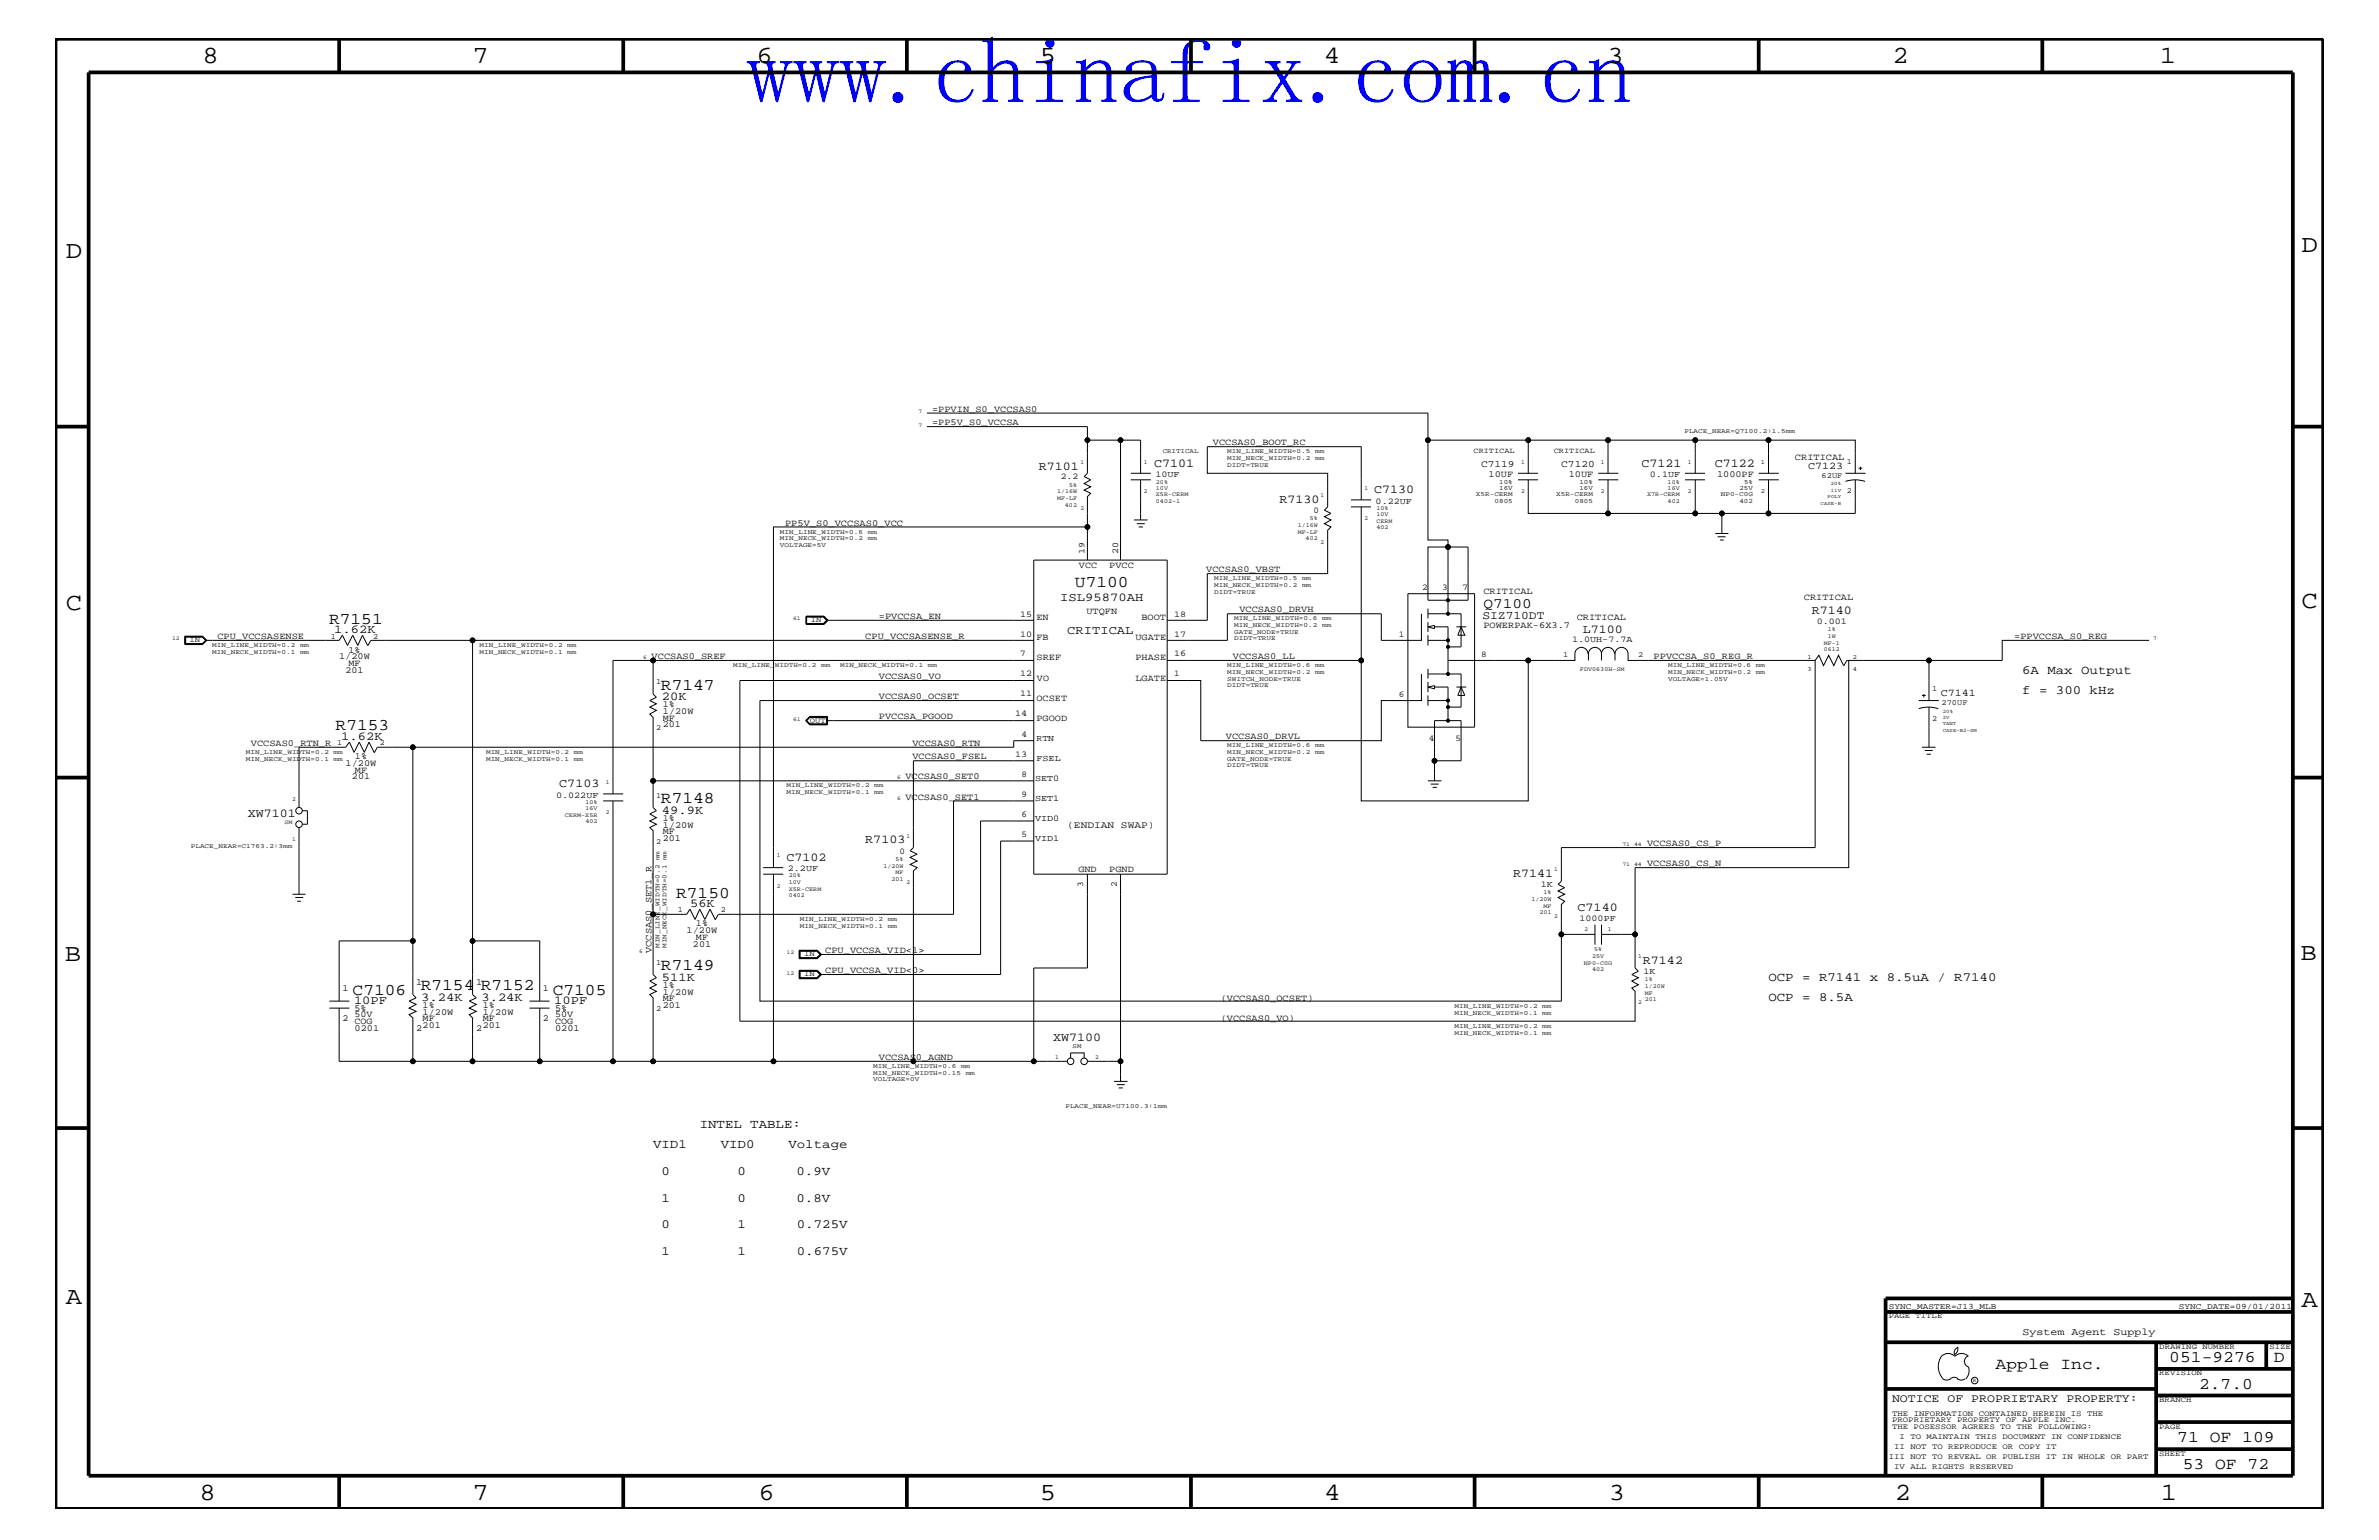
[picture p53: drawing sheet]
<svg xmlns="http://www.w3.org/2000/svg" width="432mm" height="279mm" viewBox="0 0 432 279" stroke-linecap="round" stroke-linejoin="round" font-family="sans-serif">
<defs><g id="words">
<text font-size="16.9" fill="#00f" x="135.5" y="18.7">www.chinafix.com.cn</text>
<g font-size="4.5">
<text x="36.7" y="11.5">8</text>
<text x="85.8" y="11.5">7</text>
<text x="137.3" y="11.5">6</text>
<text x="188.7" y="11.5">5</text>
<text x="240.3" y="11.5">4</text>
<text x="291.8" y="11.5">3</text>
<text x="343.5" y="11.5">2</text>
<text x="392" y="11.5">1</text>
<text x="11.9" y="46.8">D</text>
<text x="417.7" y="45.7">D</text>
<text x="11.9" y="110.6">C</text>
<text x="417.7" y="110.3">C</text>
<text x="11.8" y="174.3">B</text>
<text x="417.6" y="174.2">B</text>
<text x="11.9" y="236.7">A</text>
<text x="417.7" y="237.1">A</text>
<text x="36.2" y="272.1">8</text>
<text x="85.8" y="272.1">7</text>
<text x="137.7" y="272.1">6</text>
<text x="188.7" y="272.1">5</text>
<text x="240.4" y="272.1">4</text>
<text x="292" y="272.1">3</text>
<text x="343.9" y="272.1">2</text>
<text x="392.2" y="272.1">1</text>
</g>
<g font-size="3">
<text x="195.1" y="106.5">U7100</text>
<text x="59.7" y="113.1">R7151</text>
<text x="120" y="125.2">R7147</text>
<text x="60.9" y="132.5">R7153</text>
<text x="120" y="145.7">R7148</text>
<text x="122.7" y="162.8">R7150</text>
<text x="76.4" y="179.7">R7154</text>
<text x="87.3" y="179.7">R7152</text>
<text x="120" y="176.1">R7149</text>
<text x="64" y="180.5">C7106</text>
<text x="100.3" y="180.5">C7105</text>
<text x="362.2" y="248.4">Apple Inc.</text>
<text x="393.7" y="247.1">051-9276</text>
<text x="399.2" y="252">2.7.0</text>
<text x="412.7" y="247.1">D</text>
<text x="395.2" y="261.6">71 OF 109</text>
<text x="396.2" y="266.6">53 OF 72</text>
</g>
<text font-size="2.6" x="269.2" y="110.3">Q7100</text>
<g font-size="2.3">
<text x="367" y="122.3">6A Max Output</text>
<text x="367" y="125.9">f = 300 kHz</text>
<text x="321" y="178">OCP = R7141 x 8.5uA / R7140</text>
<text x="321" y="181.6">OCP = 8.5A</text>
<text x="118.5" y="208.3">VID1</text>
<text x="127" y="204.7">INTEL TABLE:</text>
<text x="130.8" y="208.3">VID0</text>
<text x="143.1" y="208.3">Voltage</text>
<text x="120.1" y="213.2">0</text>
<text x="133.9" y="213.2">0</text>
<text x="144.6" y="213.2">0.9V</text>
<text x="120.1" y="218">1</text>
<text x="133.9" y="218">0</text>
<text x="144.6" y="218">0.8V</text>
<text x="120.1" y="222.9">0</text>
<text x="120.1" y="227.7">1</text>
<text x="133.9" y="222.9">1</text>
<text x="133.9" y="227.7">1</text>
<text x="144.6" y="222.9">0.725V</text>
<text x="144.6" y="227.7">0.675V</text>
</g>
<g font-size="2.2">
<text x="188.6" y="85.2">R7101</text>
<text x="209.5" y="84.7">C7101</text>
<text x="249.4" y="89.5">C7130</text>
<text x="297.9" y="84.7">C7121</text>
<text x="311.2" y="84.7">C7122</text>
<text x="232.2" y="91.2">R7130</text>
<text x="192.4" y="109.1">ISL95870AH</text>
<text x="328.8" y="111.4">R7140</text>
<text x="60.7" y="114.8">1.62K</text>
<text x="193.7" y="115">CRITICAL</text>
<text x="287.3" y="114.8">L7100</text>
<text x="120.1" y="127">20K</text>
<text x="61.9" y="134.2">1.62K</text>
<text x="101.5" y="142.9">C7103</text>
<text x="45" y="148.2">XW7101</text>
<text x="120.1" y="147.6">49.9K</text>
<text x="157.1" y="153">R7103</text>
<text x="142.7" y="156.2">C7102</text>
<text x="274.7" y="159.1">R7141</text>
<text x="125.3" y="164.5">56K</text>
<text x="286.3" y="165.3">C7140</text>
<text x="120.1" y="177.9">511K</text>
<text x="298.2" y="174.9">R7142</text>
<text x="64.3" y="182.2">10PF</text>
<text x="76.5" y="181.6">3.24K</text>
<text x="87.4" y="181.6">3.24K</text>
<text x="100.6" y="182.2">10PF</text>
<text x="191.1" y="188.8">XW7100</text>
</g>
<g font-size="2.1">
<text x="269.1" y="112.3">SIZ710DT</text>
<text x="343.4" y="254.4">NOTICE OF PROPRIETARY PROPERTY:</text>
</g>
<g font-size="1.9">
<text x="328.2" y="85">C7123</text>
<text x="352.3" y="126.3">C7141</text>
<text x="367.1" y="242.3">System Agent Supply</text>
</g>
<g font-size="1.8">
<text x="268.8" y="84.7">C7119</text>
<text x="283.4" y="84.7">C7120</text>
<text x="193.7" y="150.1">(ENDIAN SWAP)</text>
</g>
<g font-size="1.7">
<text x="169.2" y="77.2">=PP5V_S0_VCCSA</text>
<text x="169.2" y="74.7">=PPVIN_S0_VCCSAS0</text>
<text x="220.1" y="80.8">VCCSAS0_BOOT_RC</text>
<text x="325.8" y="83.5">CRITICAL</text>
<text x="270.2" y="86.5">10UF</text>
<text x="284.7" y="86.5">10UF</text>
<text x="311.7" y="86.5">1000PF</text>
<text x="142.5" y="95.4">PP5V_S0_VCCSAS0_VCC</text>
<text x="195.8" y="103.1">VCC</text>
<text x="201.3" y="103.1">PVCC</text>
<text x="218.9" y="103.8">VCCSAS0_VBST</text>
<text x="269.2" y="107.7">CRITICAL</text>
<text x="159.5" y="112.3">=PVCCSA_EN</text>
<text x="188.1" y="112.6">EN</text>
<text x="197.2" y="111.4">UTQFN</text>
<text x="207.2" y="112.6">BOOT</text>
<text x="225" y="111.1">VCCSAS0_DRVH</text>
<text x="269.2" y="113.9">POWERPAK-6X3.7</text>
<text x="286.2" y="112.6">CRITICAL</text>
<text x="327.4" y="108.9">CRITICAL</text>
<text x="39.5" y="115.9">CPU_VCCSASENSE</text>
<text x="61.6" y="119.6">1/20W</text>
<text x="63.2" y="118.4">1%</text>
<text x="118.3" y="119.6">VCCSAS0_SREF</text>
<text x="157.1" y="115.9">CPU_VCCSASENSE_R</text>
<text x="188.1" y="116.2">FB</text>
<text x="188.1" y="119.8">SREF</text>
<text x="206.1" y="119.8">PHASE</text>
<text x="206.1" y="116.2">UGATE</text>
<text x="223.8" y="119.6">VCCSAS0_LL</text>
<text x="300.1" y="119.6">PPVCCSA_S0_REG_R</text>
<text x="365.6" y="115.9">=PPVCCSA_S0_REG</text>
<text x="62.7" y="122">201</text>
<text x="63.2" y="120.8">MF</text>
<text x="159.5" y="123.2">VCCSAS0_VO</text>
<text x="188.2" y="123.5">VO</text>
<text x="206.1" y="123.5">LGATE</text>
<text x="120.3" y="131.9">201</text>
<text x="120.3" y="130.8">MF</text>
<text x="120.3" y="128.3">1%</text>
<text x="120.3" y="129.6">1/20W</text>
<text x="159.5" y="130.5">PVCCSA_PGOOD</text>
<text x="159.5" y="126.9">VCCSAS0_OCSET</text>
<text x="188.1" y="127.1">OCSET</text>
<text x="188.1" y="130.8">PGOOD</text>
<text x="45.6" y="135.3">VCCSAS0_RTN_R</text>
<text x="64.4" y="137.8">1%</text>
<text x="165.6" y="137.8">VCCSAS0_FSEL</text>
<text x="165.6" y="135.3">VCCSAS0_RTN</text>
<text x="222.5" y="134.1">VCCSAS0_DRVL</text>
<text x="62.7" y="139">1/20W</text>
<text x="63.9" y="141.4">201</text>
<text x="64.4" y="140.2">MF</text>
<text x="164.3" y="141.4">VCCSAS0_SET0</text>
<text x="120.3" y="149">1%</text>
<text x="164.3" y="145.1">VCCSAS0_SET1</text>
<text x="120.3" y="152.6">201</text>
<text x="120.3" y="150.1">1/20W</text>
<text x="120.3" y="151.3">MF</text>
<text x="299" y="153.5">VCCSAS0_CS_P</text>
<text x="195.7" y="158.2">GND</text>
<text x="201.3" y="158.2">PGND</text>
<text x="299" y="157.2">VCCSAS0_CS_N</text>
<text x="118.3" y="172.9" transform="rotate(-90 118.3 172.9)">VCCSAS0_SET1_R</text>
<text x="124.6" y="169.3">1/20W</text>
<text x="125.8" y="171.7">201</text>
<text x="126.3" y="168.1">1%</text>
<text x="126.3" y="170.5">MF</text>
<text x="149.8" y="172.9">CPU_VCCSA_VID&lt;1&gt;</text>
<text x="62.1" y="179.9">1</text>
<text x="75.5" y="178.7">1</text>
<text x="86.4" y="178.7">1</text>
<text x="98.6" y="179.9">1</text>
<text x="120.3" y="179.3">1%</text>
<text x="149.8" y="176.6">CPU_VCCSA_VID&lt;0&gt;</text>
<text x="62.1" y="185.3">2</text>
<text x="64.3" y="183.5">5%</text>
<text x="64.3" y="185.8">COG</text>
<text x="64.3" y="184.6">50V</text>
<text x="76.7" y="182.9">1%</text>
<text x="76.7" y="184.1">1/20W</text>
<text x="76.7" y="185.3">MF</text>
<text x="87.6" y="184.1">1/20W</text>
<text x="87.6" y="185.3">MF</text>
<text x="87.6" y="182.9">1%</text>
<text x="98.6" y="185.3">2</text>
<text x="100.8" y="184.6">50V</text>
<text x="100.8" y="185.8">COG</text>
<text x="100.8" y="183.5">5%</text>
<text x="120.3" y="182.9">201</text>
<text x="120.3" y="180.5">1/20W</text>
<text x="120.3" y="181.6">MF</text>
<text x="221.6" y="181.6">(VCCSAS0_OCSET)</text>
<text x="221.6" y="185.3">(VCCSAS0_VO)</text>
<text x="64.3" y="187">0201</text>
<text x="75.5" y="187.1">2</text>
<text x="76.7" y="186.5">201</text>
<text x="86.4" y="187.1">2</text>
<text x="87.6" y="186.5">201</text>
<text x="100.8" y="187">0201</text>
<text x="159.5" y="192.3">VCCSAS0_AGND</text>
</g>
<g font-size="1.6">
<text x="192.5" y="87">2.2</text>
<text x="209.7" y="86.5">10UF</text>
<text x="299.5" y="86.5">0.1UF</text>
<text x="238.4" y="93.1">0</text>
<text x="249.7" y="91.4">0.22UF</text>
<text x="196.8" y="100.4" transform="rotate(-90 196.8 100.4)">19</text>
<text x="202.9" y="100.4" transform="rotate(-90 202.9 100.4)">20</text>
<text x="258.1" y="107.1">2</text>
<text x="261.8" y="107.1">3</text>
<text x="265.4" y="107.1">7</text>
<text x="185.2" y="111.9">15</text>
<text x="213.1" y="111.9">18</text>
<text x="329.7" y="113.1">0.001</text>
<text x="185.2" y="115.5">10</text>
<text x="185.2" y="119.1">7</text>
<text x="213.1" y="115.5">17</text>
<text x="213.1" y="119.1">16</text>
<text x="253.9" y="115.6">1</text>
<text x="268.8" y="119.2">8</text>
<text x="285.3" y="116.5">1.0UH-7.7A</text>
<text x="185.2" y="122.7">12</text>
<text x="213.1" y="122.7">1</text>
<text x="184.2" y="130">14</text>
<text x="185.2" y="126.4">11</text>
<text x="253.9" y="126.5">6</text>
<text x="184.2" y="137.3">13</text>
<text x="185.4" y="133.6">4</text>
<text x="188.1" y="134.4">RTN</text>
<text x="259.3" y="134.4">4</text>
<text x="264.2" y="134.4">5</text>
<text x="185.4" y="140.9">8</text>
<text x="187.9" y="141.7">SET0</text>
<text x="188.1" y="138">FSEL</text>
<text x="100.9" y="144.7">0.022UF</text>
<text x="185.4" y="144.6">9</text>
<text x="185.4" y="148.2">6</text>
<text x="187.9" y="145.3">SET1</text>
<text x="187.9" y="149">VID0</text>
<text x="163.2" y="154.9">0</text>
<text x="185.4" y="151.8">5</text>
<text x="187.9" y="152.6">VID1</text>
<text x="143" y="158">2.2UF</text>
<text x="196.6" y="160.9" transform="rotate(-90 196.6 160.9)">3</text>
<text x="202.7" y="160.9" transform="rotate(-90 202.7 160.9)">2</text>
<text x="279.7" y="160.9">1K</text>
<text x="286.7" y="167.1">1000PF</text>
<text x="298.3" y="176.7">1K</text>
</g>
<g font-size="1.5">
<text x="342.8" y="237.4">SYNC_MASTER=J13_MLB</text>
<text x="395.5" y="237.4">SYNC_DATE=09/01/2011</text>
</g>
<g font-size="1.4">
<text x="267.5" y="82.2">CRITICAL</text>
<text x="282" y="82.2">CRITICAL</text>
<text x="330.6" y="86.7">62UF</text>
<text x="335.2" y="84.1">1</text>
<text x="335.2" y="89.5">2</text>
<text x="147.2" y="112.9">IN</text>
<text x="34.4" y="116.5">IN</text>
<text x="60" y="115.9">1</text>
<text x="67.7" y="115.9">2</text>
<text x="283.7" y="119.2">1</text>
<text x="297.3" y="119.2">2</text>
<text x="119.1" y="124.1">1</text>
<text x="350.7" y="125.3">1</text>
<text x="147" y="131.1">OUT</text>
<text x="350.7" y="130.8">2</text>
<text x="352.4" y="128">270UF</text>
<text x="61.2" y="135.2">1</text>
<text x="68.9" y="135.2">2</text>
<text x="119.1" y="132.5">2</text>
<text x="119.1" y="144.7">1</text>
<text x="119.1" y="153.2">2</text>
<text x="123" y="165.6">1</text>
<text x="130.8" y="165.6">2</text>
<text x="146" y="173.5">IN</text>
<text x="119.1" y="175">1</text>
<text x="146" y="177.2">IN</text>
<text x="119.1" y="183.5">2</text>
<text x="342.8" y="239.2">PAGE TITLE</text>
<text x="391.9" y="244.7">DRAWING NUMBER</text>
<text x="411.9" y="244.7">SIZE</text>
<text x="391.9" y="249.5">REVISION</text>
<text x="343.4" y="256.8">THE INFORMATION CONTAINED HEREIN IS THE</text>
<text x="391.9" y="254.4">BRANCH</text>
<text x="343.4" y="258">PROPRIETARY PROPERTY OF APPLE INC.</text>
<text x="343.4" y="259.3">THE POSESSOR AGREES TO THE FOLLOWING:</text>
<text x="343.8" y="262.9">II NOT TO REPRODUCE OR COPY IT</text>
<text x="344.8" y="261.1">I TO MAINTAIN THIS DOCUMENT IN CONFIDENCE</text>
<text x="391.9" y="259.3">PAGE</text>
<text x="342.8" y="264.7">III NOT TO REVEAL OR PUBLISH IT IN WHOLE OR PART</text>
<text x="343.8" y="266.6">IV ALL RIGHTS RESERVED</text>
<text x="391.9" y="264.1">SHEET</text>
</g>
<g font-size="1.2">
<text x="211" y="82.2">CRITICAL</text>
<text x="222.8" y="82.2">MIN_LINE_WIDTH=0.5</text>
<text x="222.8" y="83.5">MIN_NECK_WIDTH=0.2</text>
<text x="238.7" y="82.2">mm</text>
<text x="238.7" y="83.5">mm</text>
<text x="305.7" y="78.6">PLACE_NEAR=Q7100.2:1.5mm</text>
<text x="222.8" y="84.7">DIDT=TRUE</text>
<text x="272.1" y="87.7">10%</text>
<text x="272.1" y="88.8">16V</text>
<text x="286.7" y="87.7">10%</text>
<text x="286.7" y="88.8">16V</text>
<text x="315.7" y="88.8">25V</text>
<text x="316.6" y="87.7">5%</text>
<text x="319.6" y="84.1">1</text>
<text x="319.6" y="89.5">2</text>
<text x="267.9" y="90">X5R-CERM</text>
<text x="271.3" y="91.2">0805</text>
<text x="282.4" y="90">X5R-CERM</text>
<text x="285.8" y="91.2">0805</text>
<text x="312.3" y="90">NP0-C0G</text>
<text x="315.7" y="91.2">402</text>
<text x="141.6" y="99.3">VOLTAGE=5V</text>
<text x="141.6" y="98">MIN_NECK_WIDTH=0.2</text>
<text x="141.6" y="96.8">MIN_LINE_WIDTH=0.6</text>
<text x="157.5" y="98">mm</text>
<text x="157.5" y="96.8">mm</text>
<text x="220.4" y="107.7">DIDT=TRUE</text>
<text x="220.4" y="105.3">MIN_LINE_WIDTH=0.5</text>
<text x="220.4" y="106.5">MIN_NECK_WIDTH=0.2</text>
<text x="236.3" y="105.3">mm</text>
<text x="236.3" y="106.5">mm</text>
<text x="224" y="112.6">MIN_LINE_WIDTH=0.6</text>
<text x="224" y="113.7">MIN_NECK_WIDTH=0.2</text>
<text x="240" y="112.6">mm</text>
<text x="240" y="113.7">mm</text>
<text x="38.5" y="117.4">MIN_LINE_WIDTH=0.2</text>
<text x="38.5" y="118.6">MIN_NECK_WIDTH=0.1</text>
<text x="54.5" y="117.4">mm</text>
<text x="54.5" y="118.6">mm</text>
<text x="87" y="118.6">MIN_NECK_WIDTH=0.1</text>
<text x="87" y="117.4">MIN_LINE_WIDTH=0.2</text>
<text x="103" y="118.6">mm</text>
<text x="103" y="117.4">mm</text>
<text x="224" y="116.2">DIDT=TRUE</text>
<text x="224" y="115">GATE_NODE=TRUE</text>
<text x="328.1" y="119.5">1</text>
<text x="336.3" y="119.5">2</text>
<text x="133.1" y="121">MIN_LINE_WIDTH=0.2</text>
<text x="149" y="121">mm</text>
<text x="152.5" y="121">MIN_NECK_WIDTH=0.1</text>
<text x="168.4" y="121">mm</text>
<text x="222.8" y="121">MIN_LINE_WIDTH=0.6</text>
<text x="222.8" y="124.7">DIDT=TRUE</text>
<text x="222.8" y="123.5">SWITCH_NODE=TRUE</text>
<text x="222.8" y="122.3">MIN_NECK_WIDTH=0.2</text>
<text x="238.7" y="121">mm</text>
<text x="238.7" y="122.3">mm</text>
<text x="302.8" y="123.5">VOLTAGE=1.05V</text>
<text x="302.8" y="121">MIN_LINE_WIDTH=0.6</text>
<text x="302.8" y="122.3">MIN_NECK_WIDTH=0.2</text>
<text x="318.7" y="121">mm</text>
<text x="318.7" y="122.3">mm</text>
<text x="328.1" y="121.8">3</text>
<text x="336.3" y="121.8">4</text>
<text x="44.6" y="136.8">MIN_LINE_WIDTH=0.2</text>
<text x="60.6" y="136.8">mm</text>
<text x="88.2" y="136.8">MIN_LINE_WIDTH=0.2</text>
<text x="104.2" y="136.8">mm</text>
<text x="222.8" y="136.8">MIN_NECK_WIDTH=0.2</text>
<text x="222.8" y="135.6">MIN_LINE_WIDTH=0.6</text>
<text x="238.7" y="136.8">mm</text>
<text x="238.7" y="135.6">mm</text>
<text x="44.6" y="138">MIN_NECK_WIDTH=0.1</text>
<text x="60.6" y="138">mm</text>
<text x="88.2" y="138">MIN_NECK_WIDTH=0.1</text>
<text x="104.2" y="138">mm</text>
<text x="142.7" y="142.9">MIN_LINE_WIDTH=0.2</text>
<text x="158.7" y="142.9">mm</text>
<text x="222.8" y="139.2">DIDT=TRUE</text>
<text x="222.8" y="138">GATE_NODE=TRUE</text>
<text x="142.7" y="144">MIN_NECK_WIDTH=0.1</text>
<text x="158.7" y="144">mm</text>
<text x="34.6" y="153.8">PLACE_NEAR=C1763.2:3mm</text>
<text x="119.7" y="156.1" transform="rotate(-90 119.7 156.1)">mm</text>
<text x="121" y="156.1" transform="rotate(-90 121 156.1)">mm</text>
<text x="145.2" y="167.1">MIN_LINE_WIDTH=0.2</text>
<text x="161.1" y="167.1">mm</text>
<text x="119.7" y="172" transform="rotate(-90 119.7 172)">MIN_LINE_WIDTH=0.2</text>
<text x="121" y="172" transform="rotate(-90 121 172)">MIN_NECK_WIDTH=0.1</text>
<text x="145.2" y="168.3">MIN_NECK_WIDTH=0.1</text>
<text x="161.1" y="168.3">mm</text>
<text x="264" y="182.9">MIN_LINE_WIDTH=0.2</text>
<text x="264" y="184.1">MIN_NECK_WIDTH=0.1</text>
<text x="279.9" y="182.9">mm</text>
<text x="279.9" y="184.1">mm</text>
<text x="194.7" y="190.2">SM</text>
<text x="264" y="186.5">MIN_LINE_WIDTH=0.2</text>
<text x="264" y="187.7">MIN_NECK_WIDTH=0.1</text>
<text x="279.9" y="186.5">mm</text>
<text x="279.9" y="187.7">mm</text>
<text x="158.5" y="195">MIN_NECK_WIDTH=0.15</text>
<text x="158.5" y="193.7">MIN_LINE_WIDTH=0.6</text>
<text x="158.5" y="196.2">VOLTAGE=0V</text>
<text x="174.4" y="193.7">mm</text>
<text x="175.3" y="195">mm</text>
<text x="193.4" y="201">PLACE_NEAR=U7100.3:1mm</text>
</g>
<g font-size="1.1">
<text x="191.9" y="89.5">1/16W</text>
<text x="194.1" y="88.3">5%</text>
<text x="196.1" y="84.1">1</text>
<text x="207.6" y="84.1">1</text>
<text x="207.6" y="89.5">2</text>
<text x="209.8" y="88.8">10V</text>
<text x="209.8" y="87.7">20%</text>
<text x="247.6" y="88.9">1</text>
<text x="276.1" y="84.1">1</text>
<text x="276.1" y="89.5">2</text>
<text x="290.6" y="84.1">1</text>
<text x="290.6" y="89.5">2</text>
<text x="302.7" y="88.8">16V</text>
<text x="302.7" y="87.7">10%</text>
<text x="306.3" y="84.1">1</text>
<text x="306.3" y="89.5">2</text>
<text x="191.9" y="90.7">MF-LF</text>
<text x="193.3" y="92">402</text>
<text x="196.1" y="92.6">2</text>
<text x="209.8" y="90">X5R-CERM</text>
<text x="209.8" y="91.2">0402-1</text>
<text x="235.5" y="95.6">1/16W</text>
<text x="237.7" y="94.3">5%</text>
<text x="239.7" y="90.1">1</text>
<text x="247.6" y="94.3">2</text>
<text x="249.9" y="94.9">CERM</text>
<text x="249.9" y="93.7">10V</text>
<text x="249.9" y="92.6">10%</text>
<text x="299" y="90">X7R-CERM</text>
<text x="302.7" y="91.2">402</text>
<text x="235.5" y="96.8">MF-LF</text>
<text x="237" y="98">402</text>
<text x="239.7" y="98.7">2</text>
<text x="249.9" y="96">402</text>
<text x="331" y="118.1">0612</text>
<text x="331" y="117">MF-1</text>
<text x="331.8" y="115.7">1W</text>
<text x="331.8" y="114.5">1%</text>
<text x="286.8" y="121.8">FDV0630H-SM</text>
<text x="110" y="142.3">1</text>
<text x="51.6" y="149.5">SM</text>
<text x="53" y="145.3">2</text>
<text x="102.5" y="148.2">CERM-X5R</text>
<text x="106.3" y="149.4">402</text>
<text x="106.3" y="147">16V</text>
<text x="106.3" y="145.9">10%</text>
<text x="110" y="147.7">2</text>
<text x="53" y="152.6">1</text>
<text x="141" y="155.6">1</text>
<text x="164.5" y="152">1</text>
<text x="141" y="161.1">2</text>
<text x="143.2" y="161.6">X5R-CERM</text>
<text x="143.2" y="159.2">20%</text>
<text x="143.2" y="160.3">10V</text>
<text x="160.4" y="157.4">1/20W</text>
<text x="161.8" y="159.9">201</text>
<text x="162.6" y="156.2">5%</text>
<text x="162.6" y="158.6">MF</text>
<text x="164.5" y="160.5">2</text>
<text x="282.1" y="158">1</text>
<text x="143.2" y="162.8">0402</text>
<text x="278" y="163.5">1/20W</text>
<text x="279.4" y="165.9">201</text>
<text x="280.2" y="162.2">1%</text>
<text x="280.2" y="164.7">MF</text>
<text x="282.1" y="166.5">2</text>
<text x="287.6" y="168.9">2</text>
<text x="289" y="173.8">25V</text>
<text x="289.3" y="172.6">5%</text>
<text x="291.8" y="168.9">1</text>
<text x="297.3" y="173.8">1</text>
<text x="287.5" y="175">NP0-C0G</text>
<text x="289" y="176.2">402</text>
<text x="298.5" y="179.3">1/20W</text>
<text x="298.5" y="178">1%</text>
<text x="297.3" y="182.2">2</text>
<text x="298.5" y="181.6">201</text>
<text x="298.5" y="180.5">MF</text>
<text x="191.5" y="192.2">1</text>
<text x="198.8" y="192.2">2</text>
</g>
<g font-size="1">
<text x="166.7" y="77.4">7</text>
<text x="166.7" y="75">7</text>
<text x="143.9" y="112.6">61</text>
<text x="31.2" y="116.2">12</text>
<text x="116.8" y="119.6">6</text>
<text x="390.8" y="116.2">7</text>
<text x="143.9" y="130.8">61</text>
<text x="162.8" y="141.4">6</text>
<text x="162.8" y="145.1">6</text>
<text x="294.5" y="153.5">71 44</text>
<text x="294.5" y="157.2">71 44</text>
<text x="116" y="172.9">6</text>
<text x="142.7" y="173.2">12</text>
<text x="142.7" y="176.8">12</text>
<text x="358.1" y="250.7">R</text>
</g>
<g font-size=".9">
<text x="332.3" y="89.3">11V</text>
<text x="332.3" y="88.1">20%</text>
<text x="330.5" y="91.6">CASE-B</text>
<text x="331.7" y="90.4">POLY</text>
<text x="352.6" y="129.3">20%</text>
<text x="352.6" y="130.5">2V</text>
<text x="352.6" y="131.6">TANT</text>
<text x="352.6" y="132.8">CASE-B2-SM</text>
</g>
</g></defs>
<g fill="none" stroke="#000" stroke-width=".18">
<path d="M168.2 77.4h29.2v2.5M168.2 74.9h91v5M203.4 79.9h-6v6l-.6 .6 1.2 .6-1.2 .6 1.2 .6-1.2 .6 1.2 .6-.6 .6v11.5M259.2 79.9v18.1h3.6v1.2h3.7v9.7h-7.3v-9.7h3.6v12.2M259.2 79.9h18.2M291.9 79.9h15.8v6M307.7 79.9h13.3M197.4 95.6h-57v61.8M205.2 87.1h3.7M205.2 85.9h3.7M205.8 94.3h2.5M206.3 95h1.5"/>
<path d="M206.7 95.6h.7M207 85.9v-6h-3.6v21.7M207 87.1v7.2M245.2 92h3.7M245.2 90.7h3.7M247.1 90.7v-9.7h-28v4.9h21.9v6.1l-.6 .6 1.2 .6-1.2 .5 1.2 .6-1.2 .7 1.2 .6-.6 .6v7.9h-21.9v8.4h-7.3M247.1 92v53.3h30.3v-25.5M275.5 87.1h3.7M275.5 85.9h3.7M277.4 85.9v-6h14.5v6M277.4 87.1v6.1h14.5v-6.1M290.1 87.1h3.6"/>
<path d="M290.1 85.9h3.6M305.8 87.1h3.7M305.8 85.9h3.7M307.7 87.1v6.1h-15.8M307.7 93.2h4.8M311.3 96.8h2.4M311.8 97.4h1.4M312.2 98h.7M319.2 87.1h3.7M319.2 85.9h3.7M321 85.9v-6h15.7v6M321 87.1v6.1h15.7v-6.1"/>
<path d="M321 93.2h-8.5v3.6M335 87.3a5.7 5.7 0 0 1 3.5 0M335 85.9h3.6M337.3 84.9h.7M337.7 84.7v.6M33.5 115.4h3.2l.8 .8-.8 .7h-3.2zM33.6 115.5h3.1l.7 .7-.7 .7h-3.1zM33.7 115.6h3l.6 .6-.6 .6h-3zM37.3 116.2h24.3l.5-1 1 1.9 .9-1.9 .9 1.9 .9-1.9 .9 1.9M66.7 117.2l.6-1h18.5v54.5M85.8 116.2h101.8M118.5 119.8h69.1"/>
<path d="M146.3 111.8h3.2l.8 .7-.8 .8h-3.2zM146.3 111.9h3.2l.7 .6-.7 .7h-3.2M146.4 111.9v1.3M146.4 111.9h3l.6 .6M149.4 111.9l.7 .6-.7 .7M150 112.5l-.6 .6h-3M150 112.5h37.6M187.6 101.6h24.2v57h-24.2zM211.8 119.8h35.3M255.5 107.7h12.1v24.2h-12.1zM258 111.4v4.8h-7.3v-4.8h-27.9v4.8h-11M259.2 113.7l1.2-.2v.6z"/>
<path d="M259.2 116.2h3.6M259.2 111.4h6v6h-2.4M259.2 110.4v1.8M259.2 112.9v1.8M259.2 115.2v1.9M260.4 113.7h2.4v8.6M264.3 113.7h1.8M265.2 113.7l.7 1.5h-1.3zM288.2 118.6a1.19 1.19 0 0 0-1.2-1.1 1.19 1.19 0 0 0-1.1 1.1v1.2h-23.1M290.7 118.6a1.19 1.19 0 0 1 1.2-1.1 1.19 1.19 0 0 1 1.1 1.1M290.7 118.6a1.19 1.19 0 0 0-1.2-1.1 1.19 1.19 0 0 0-1.2 1.1v1.2M290.7 118.6v1.2"/>
<path d="M293.1 119.8v-1.2a1.19 1.19 0 0 1 1.2-1.1 1.19 1.19 0 0 1 1.2 1.1v1.2h34l.6-.9 .9 1.9 .9-1.9 .9 1.9 .9-1.9 .9 1.9M329.5 119.8v34h-46.1v6.1l-.6 .6 1.2 .6-1.2 .5 1.2 .6-1.2 .6 1.2 .7-.6 .6v5.4h6.1M335.6 119.8v37.6h-38.8v12.1h-6.1M350.1 119.8v7.3M390.1 116.2h-26.7v3.6h-28.2l-.6 1M67.9 136.6l.6-1h6.4v35.1M67.9 136.5l-.9-1.9-.9 1.9-.9-1.9-.9 1.9-.9-1.9-.7 1h-8.4v10.9M146.3 130.7l.7-.6h3.1v1.3h-3.1zM146.4 130.7l.6-.5h3v1.1h-3zM147 130h3.2v1.5h-3.2l-.8-.8zM150 130.7h37.6M187.6 123.5h-53.3v61.8h162.5v-5.4l-.6-.6 1.2-.6-1.2-.7 1.2-.6-1.2-.6 1.2-.6-.6-.6v-6.1"/>
<path d="M187.6 138h-21.8v15.8l-.6 .6 1.3 .6-1.3 .6 1.3 .6-1.3 .6 1.3 .6-.7 .6v34.6h-25.4M187.6 127.1h-49.7v54.5h145.5v-12.1M187.6 134.4h-3.6v1.2h-109.1M258 122.3v4.8h-7.3v7.3h-32.8v-10.9h-6.1M259.2 124.6l1.2-.2v.6zM259.2 127.1h3.6M259.2 122.3h6v6h-2.4M259.2 121.3v1.8M259.2 123.7v1.9M259.2 126.2v1.8M260.4 138v-7.3h4.8v7.3h-4.8v3.7M260.4 124.6h2.4v6.1"/>
<path d="M264.3 124.6h1.8M265.2 124.6l.7 1.6h-1.3zM348.3 128.6a5.7 5.7 0 0 1 3.5 0M348.3 127.1h3.6M348.8 126.2h.7M348.8 135.6h2.5M349.2 125.9v.6M349.4 136.2h1.4M349.7 136.8h.8M350.1 128.3v7.3M54.3 150.1v12.1M54.9 147.1h.9v2.4h-.9"/>
<path d="M109.5 145.3h3.6M109.5 144h3.6M111.3 145.3v47.3h-13.3M118.5 141.7v-11.5l-.6-.6 1.2-.7-1.2-.6 1.2-.6-1.2-.6 1.2-.6-.6-.6v-6.1h-7.2v24.2M138.5 158.6h3.7M138.5 157.4h3.7M140.4 158.6v34h-21.9M187.6 141.7h-69.1v4.8l.6 .6-1.2 .6 1.2 .7-1.2 .5 1.2 .6-1.2 .6 .6 .6v26.1l.6 .6-1.2 .6 1.2 .7-1.2 .6 1.2 .6-1.2 .5 .6 .6v11.6M187.6 152.6h-6v24.2h-32.7M187.6 145.3h-14.5v20.6h-42.7l-.6 1M187.6 148.9h-9.6v24.3h-29.1M197.4 158.6v17h-9.8v17h6.1"/>
<path d="M203.4 158.6v34h-6M259.2 141.7h2.4M259.7 142.3h1.4M260 142.9h.8M53.1 162.2h2.4M53.6 162.8h1.4M53.9 163.5h.7M118.5 165.9h6.1l.6-.9 1 1.8 .8-1.8 .9 1.8 1-1.8 .9 1.8M145 176h3.3l.8 .8-.8 .8h-3.3zM145 172.4h3.3l.8 .8-.8 .7h-3.3zM145.2 176.2h3.1l.6 .6-.6 .6h-3.1zM145.2 172.6h3.1l.6 .6-.6 .6h-3.1z"/>
<path d="M148.3 176.1l.6 .7-.6 .7M148.3 176.1l.7 .7-.7 .7M148.3 176.1h-3.2v1.4h3.2M148.3 172.5h-3.2v1.3h3.2M148.3 172.5l.6 .7-.6 .6M148.3 172.5l.7 .7-.7 .6M289.5 167.7v3.7M290.7 167.7v3.7M59.8 182.9h3.6M59.8 181.6h3.6M61.6 181.6v-10.9h13.3v9.7l.6 .6-1.2 .6 1.2 .6-1.2 .7 1.2 .6-1.2 .6 .6 .6v7.9h-13.3v-9.7M96.1 182.9h3.6"/>
<path d="M96.1 181.6h3.6M98 181.6v-10.9h-12.2v9.7l.6 .6-1.2 .6 1.2 .6-1.2 .7 1.2 .6-1.2 .6 .6 .6v7.9h-10.9M98 182.9v9.7h-12.2M111.3 192.6h7.2M165.8 192.6h21.8M194.3 192v-1h2.5v1M202.2 196.2h2.5M202.7 196.8h1.4M203 197.4h.8M203.4 192.6v3.6M352.4 246.1a1.69 1.69 0 0 1 2.4 0M352.4 246a3.3 3.3 0 0 0 .3 4.1"/>
<path d="M352.6 250.2l.7 .2 .7-.2M354 250.2l.7-.3 .7 .3M354.8 246.1a1.69 1.69 0 0 1 2.5 0M355.3 250.2l.7 .2 .7-.2M355.3 244.4l.1 .3a1.18 1.18 0 0 1-.6 1M355.4 244.4a.99 .99 0 0 0-.6 1.4M357.2 246a1.04 1.04 0 0 0-.6 1 1.04 1.04 0 0 0 .6 1M357.3 248l.1 .7a2.11 2.11 0 0 1-.6 1.5"/>
<circle cx="197.4" cy="79.9" r=".42"/>
<circle cx="203.4" cy="79.9" r=".42"/>
<circle cx="259.2" cy="79.9" r=".42"/>
<circle cx="277.4" cy="79.9" r=".42"/>
<circle cx="291.9" cy="79.9" r=".42"/>
<circle cx="307.7" cy="79.9" r=".42"/>
<circle cx="321" cy="79.9" r=".42"/>
<circle cx="197.4" cy="95.6" r=".42"/>
<circle cx="262.8" cy="99.2" r=".42"/>
<circle cx="291.9" cy="93.2" r=".42"/>
<circle cx="307.7" cy="93.2" r=".42"/>
<circle cx="312.5" cy="93.2" r=".42"/>
<circle cx="321" cy="93.2" r=".42"/>
<circle cx="85.8" cy="116.2" r=".42"/>
<circle cx="118.5" cy="119.8" r=".42"/>
<circle cx="247.1" cy="119.8" r=".42"/>
<circle cx="262.8" cy="116.2" r=".25"/>
<circle cx="262.8" cy="108.9" r=".25"/>
<circle cx="262.8" cy="117.4" r=".25"/>
<circle cx="262.8" cy="111.4" r=".25"/>
<circle cx="277.4" cy="119.8" r=".42"/>
<circle cx="350.1" cy="119.8" r=".42"/>
<circle cx="74.9" cy="135.6" r=".42"/>
<circle cx="260.4" cy="138" r=".42"/>
<circle cx="262.8" cy="127.1" r=".25"/>
<circle cx="262.8" cy="130.7" r=".25"/>
<circle cx="262.8" cy="122.3" r=".25"/>
<circle cx="262.8" cy="128.3" r=".25"/>
<circle cx="54.3" cy="149.5" r=".59"/>
<circle cx="54.3" cy="147.1" r=".59"/>
<circle cx="118.5" cy="141.7" r=".42"/>
<circle cx="74.9" cy="170.7" r=".42"/>
<circle cx="85.8" cy="170.7" r=".42"/>
<circle cx="118.5" cy="165.9" r=".42"/>
<circle cx="283.4" cy="169.5" r=".42"/>
<circle cx="296.8" cy="169.5" r=".42"/>
<circle cx="74.9" cy="192.6" r=".42"/>
<circle cx="85.8" cy="192.6" r=".42"/>
<circle cx="98" cy="192.6" r=".42"/>
<circle cx="111.3" cy="192.6" r=".42"/>
<circle cx="118.5" cy="192.6" r=".42"/>
<circle cx="140.4" cy="192.6" r=".42"/>
<circle cx="165.8" cy="192.6" r=".42"/>
<circle cx="187.6" cy="192.6" r=".42"/>
<circle cx="194.3" cy="192.6" r=".59"/>
<circle cx="196.8" cy="192.6" r=".59"/>
<circle cx="203.4" cy="192.6" r=".42"/>
<circle cx="358.4" cy="250.5" r=".59"/>
</g>
<g fill="#000">
<circle cx="197.4" cy="79.9" r=".42"/>
<circle cx="203.4" cy="79.9" r=".42"/>
<circle cx="259.2" cy="79.9" r=".42"/>
<circle cx="277.4" cy="79.9" r=".42"/>
<circle cx="291.9" cy="79.9" r=".42"/>
<circle cx="307.7" cy="79.9" r=".42"/>
<circle cx="321" cy="79.9" r=".42"/>
<circle cx="197.4" cy="95.6" r=".42"/>
<circle cx="262.8" cy="99.2" r=".42"/>
<circle cx="291.9" cy="93.2" r=".42"/>
<circle cx="307.7" cy="93.2" r=".42"/>
<circle cx="312.5" cy="93.2" r=".42"/>
<circle cx="321" cy="93.2" r=".42"/>
<circle cx="85.8" cy="116.2" r=".42"/>
<circle cx="118.5" cy="119.8" r=".42"/>
<circle cx="247.1" cy="119.8" r=".42"/>
<circle cx="262.8" cy="116.2" r=".25"/>
<circle cx="262.8" cy="108.9" r=".25"/>
<circle cx="262.8" cy="117.4" r=".25"/>
<circle cx="262.8" cy="111.4" r=".25"/>
<circle cx="277.4" cy="119.8" r=".42"/>
<circle cx="350.1" cy="119.8" r=".42"/>
<circle cx="74.9" cy="135.6" r=".42"/>
<circle cx="260.4" cy="138" r=".42"/>
<circle cx="262.8" cy="127.1" r=".25"/>
<circle cx="262.8" cy="130.7" r=".25"/>
<circle cx="262.8" cy="122.3" r=".25"/>
<circle cx="262.8" cy="128.3" r=".25"/>
<circle cx="118.5" cy="141.7" r=".42"/>
<circle cx="74.9" cy="170.7" r=".42"/>
<circle cx="85.8" cy="170.7" r=".42"/>
<circle cx="118.5" cy="165.9" r=".42"/>
<circle cx="283.4" cy="169.5" r=".42"/>
<circle cx="296.8" cy="169.5" r=".42"/>
<circle cx="74.9" cy="192.6" r=".42"/>
<circle cx="85.8" cy="192.6" r=".42"/>
<circle cx="98" cy="192.6" r=".42"/>
<circle cx="111.3" cy="192.6" r=".42"/>
<circle cx="118.5" cy="192.6" r=".42"/>
<circle cx="140.4" cy="192.6" r=".42"/>
<circle cx="165.8" cy="192.6" r=".42"/>
<circle cx="187.6" cy="192.6" r=".42"/>
<circle cx="203.4" cy="192.6" r=".42"/>
</g>
<g fill="none" stroke="#000" stroke-width=".68" stroke-linecap="butt">
<path d="M10.1 7h411.6v266.8h-411.6zM16.1 13.1h400.1v254.6h-400.1zM61.6 7v6.1M113.1 7v6.1M164.6 7v6.1M216.2 7v6.1M267.6 7v6.1M319.2 7v6.1M370.7 7v6.1M10.1 77.4h6M416.2 77.4h5.5M10.1 141.1h6"/>
<path d="M416.2 141.1h5.5M10.1 204.7h6M416.2 204.7h5.5M342.2 238h74M416.2 235.6h-74v32.1M342.2 243.5h74M342.2 252h49.2M391.4 248.4h24.8M391.4 243.5v24.2M391.4 258h24.8M391.4 253.2h24.8M411.3 243.5v4.9"/>
<path d="M61.6 267.7v6.1M113.1 267.7v6.1M164.6 267.7v6.1M216.2 268v5.8M267.6 267.7v6.1M319.2 267.7v6.1M370.7 267.7v6.1M391.4 262.9h24.8"/>
</g>
<use href="#words"/>
</svg>
